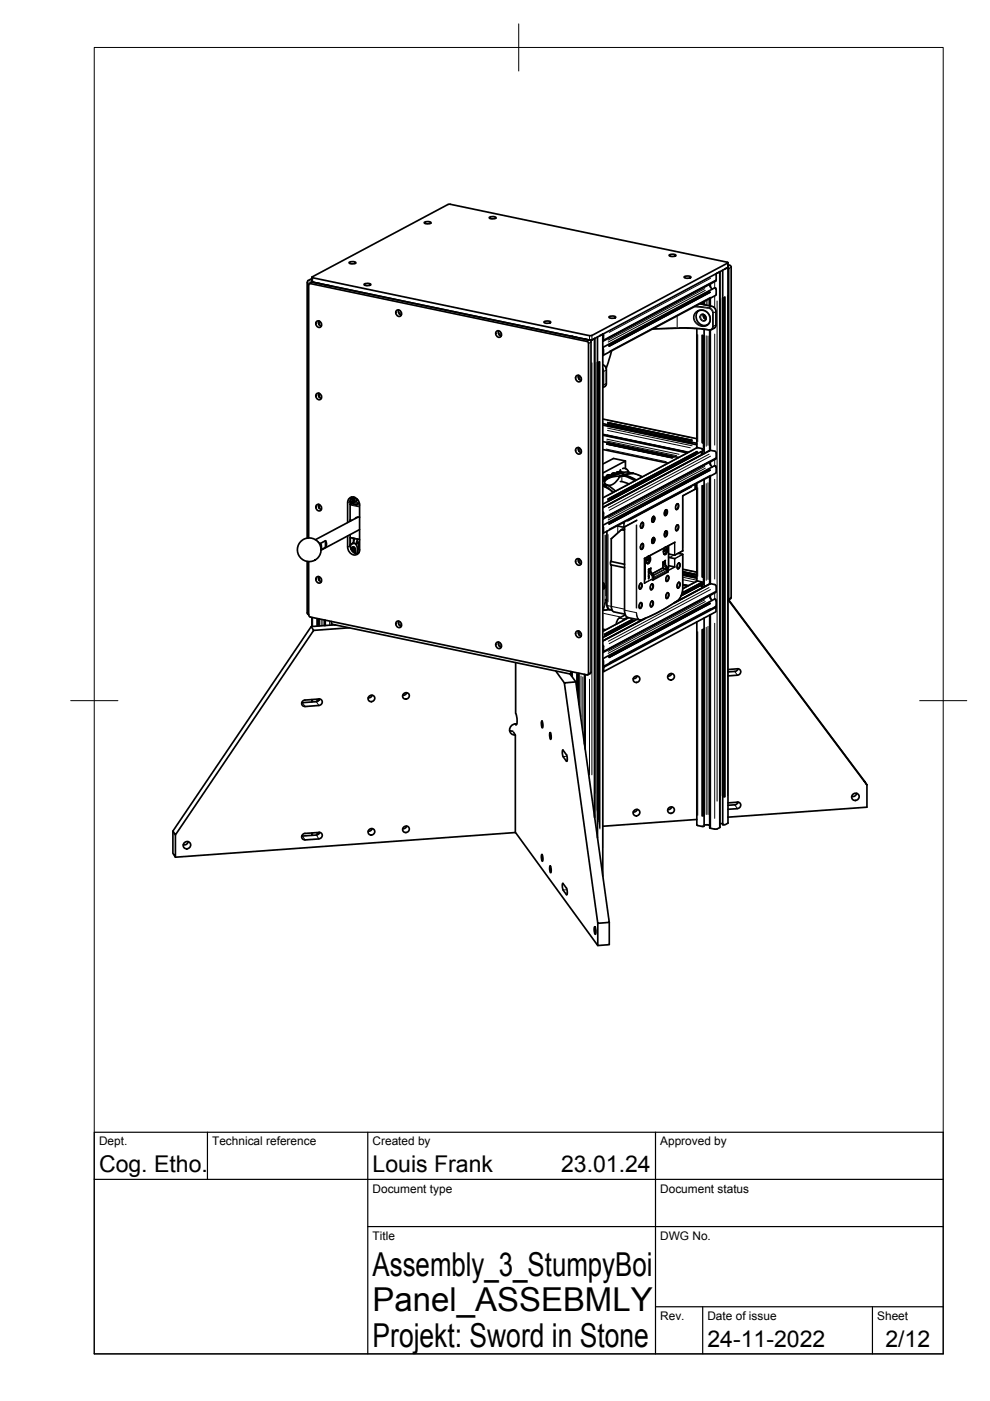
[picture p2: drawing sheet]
<svg xmlns="http://www.w3.org/2000/svg" width="210mm" height="297mm" viewBox="0 0 210 297" stroke-linecap="round" stroke-linejoin="round" font-family="sans-serif">
<defs><g id="words">
<g font-size="7">
<text x="79" y="270.6">Assembly_3_StumpyBoi</text>
<text x="79" y="278.1">Panel_ASSEBMLY</text>
<text x="79" y="285.5">Projekt: Sword in Stone</text>
</g>
<g font-size="4.9">
<text x="21" y="248.5">Cog. Etho.</text>
<text x="79" y="248.5">Louis Frank</text>
<text x="119" y="248.5">23.01.24</text>
<text x="150" y="285.5">24-11-2022</text>
<text x="187.7" y="285.7">2/12</text>
</g>
<g font-size="2.5">
<text x="21" y="242.9">Dept.</text>
<text x="45" y="242.9">Technical reference</text>
<text x="79" y="242.9">Created by</text>
<text x="140" y="242.9">Approved by</text>
<text x="79" y="252.8">Document type</text>
<text x="140" y="252.8">Document status</text>
<text x="79" y="262.9">Title</text>
<text x="140" y="262.9">DWG No.</text>
<text x="140" y="279.9">Rev.</text>
<text x="150" y="279.9">Date of issue</text>
<text x="186" y="279.9">Sheet</text>
</g>
</g></defs>
<!-- layer: Visible -->
<g fill="none" stroke="#000" stroke-width=".36">
<path d="M65.1 60v54.1M65.3 59.5l-.2 .4M66.1 59.7l.2 .1-.2-.1-.1 .2M66.1 58.8v1l-.5 .3M66.1 59.1l-.8 .4M66.2 58.7l.1 .2 58.7 12.3M66.3 59.8l.9 .2M66.3 59.8l58.7 12.3-.9-.2M66.3 59.8h-.2M74.1 55.6l.7-.1 .7 .2-.9 .2-.5-.1zM90 47.1l.8-.1 .6 .2-.8 .3-.6-.2zM95.5 43.3l58.9 12.4-28.9 15.4-.5 .1"/>
<path d="M95.5 43.3h-.5l-28.8 15.4M103.8 46l.8-.1 .6 .3-.9 .2-.5-.1zM142 54l.7-.1 .6 .2-.8 .3-.6-.1zM145.1 58.6l.8-.1 .6 .3-.9 .2-.5-.1zM151.7 59.6l-23.9 12.8v-.2M151.7 59.5v.1M151.8 58.1v1.3l-23.8 12.7M152 57.9l.6-.3v117.9l-.6 .3M152.6 57.6v117.8M153.7 57h.1M154.3 56.7l-.6 .3M154.3 56.7l-28.8 15.4"/>
<path d="M154.3 55.7l.1 118.8-.9 .4-.3-.1v-117.5M154.3 56.2l.6 .1 .1 .4v70M154.4 56.6l-.1 .1M154.4 56.6l.1 .4M154.5 57v70l-.1 .2 .5-.3M67.1 68.1a.68 .68 0 0 1 1 .4 .68 .68 0 0 1-.5 .9 .8 .8 0 0 1-.5-1.3zM67.5 68l.1 .7 .5 .4M67.6 68.1v.7M68.8 60.4h.1M69 60.4h.1M69 60.4l1 .2M70.3 60.7h.1"/>
<path d="M77.3 60.2l.7-.1 .6 .2-.8 .3-.5-.2zM84.1 65.8a.68 .68 0 0 1 1 .4 .68 .68 0 0 1-.6 .9 .8 .8 0 0 1-.4-1.3zM84.5 65.7v.7l.6 .4M84.7 66.6l.4 .1M105.3 70.2a.68 .68 0 0 1 1 .4 .68 .68 0 0 1-.6 .9 .8 .8 0 0 1-.4-1.3zM105.7 70.1v.7l.6 .4M105.9 71l.4 .1M115.4 68.2l.8-.1 .6 .2-.9 .2-.5-.1zM121.2 71.3h.1M121.3 71.3l1 .3M122.2 79.7a.68 .68 0 0 1 1 .3 .68 .68 0 0 1-.5 .9 .8 .8 0 0 1-.5-1.2zM122.6 79.6l.1 .7 .5 .4"/>
<path d="M122.7 71.6v.1M122.7 79.6v.8M124.1 71.9h.1M125 72.1l.3 .4v70l-.1 .3M125.5 72.1l.6-.3v101.5M125.5 72.1h-.5M125.5 72l-.5 .1M126.1 71.8v101.6M126.7 71.4v106.2M127.8 70.8l-.6 .4M127.8 77.3a1.16 1.16 0 0 1 .8 1.1l-.1 3.1-.2 .4-.5 .3M127.8 70.8v115"/>
<path d="M127.8 73.8l.1 .1M127.8 73.9v.1M127.9 70.8l.1 .3M128 71.1l-.1 1.1M129.2 67.1l.7-.1 .7 .3-.9 .2-.5-.1zM129.7 74.4l-1.2 3.7M147.7 69.7v25.2l-19.9 10.7M148.1 65.9a1.75 1.75 0 0 0-.3 2.3 1.75 1.75 0 0 0 2.3 .6l.4-.7v-.8a1.8 1.8 0 0 0-2.5-1.3M148.4 64.4l2.6 .5a1.19 1.19 0 0 1 .8 1.1v3.2l-.4 .4-.8 .4-5.1-.4-7.2 .2M148.8 66.7a.71 .71 0 0 1 .8 .4 .71 .71 0 0 1-.1 .8M149.1 66.7l.1 .6 .4 .4M149.3 63.9v.7"/>
<path d="M149.3 66.7v.7M149.3 69.8v26.3M150.5 63.3v1.5M150.5 70v25.6M150.6 60.2v.4M150.6 60.6l.1 .3M150.6 60.2v.6M150.6 63.2v1.7M150.6 70v25.5M150.7 60.9l.3 .4M151.5 61.1l-23.7 12.6M151.5 61l.2 .1 .1 .3-.1 1.2-23.9 12.8 .2-.3-.1-1.1"/>
<path d="M151.5 61h.1M67.1 83.5a.68 .68 0 0 1 1 .3 .68 .68 0 0 1-.5 .9 .8 .8 0 0 1-.5-1.2zM67.5 83.4l.1 .6 .5 .5M67.6 83.4v.8M122.2 95a.68 .68 0 0 1 1 .4 .68 .68 0 0 1-.5 .9 .8 .8 0 0 1-.5-1.3zM122.6 94.9l.1 .7 .5 .4M122.7 94.9v.8M127.8 95.3l13.8 2.9M127.8 93.6l16.1 3.4M127.8 92.3l17.9 3.7M127.8 92.1l18.2 3.8M127.8 90.1l19.9 4.2"/>
<path d="M127.8 89.8l19.9 4.2M127.8 88.8l19.9 4.2M131.5 99.9l-.3 .1M131.5 99.6v.3l.3 .2M132 99.3h.3a1.26 1.26 0 0 1 1.1 .9M132.6 99.3v-1.6l-4.8 2.6M132.6 97.7l-2.5-.5-2.3 1.2M147.8 94.8l-.1 .2M147.9 94.9l1 .3M147.9 94.9h-.1M148.6 95.9l.3 .4M148.6 95.8v.1"/>
<path d="M148.9 95.2h.1M148.9 95.2l.2 .1M149.1 95.3v.2M149.1 95.5l-21.3 11.4M150.4 95.6l-22.6 12M150.4 95.6h.1M150.4 95.5h.1M150.6 97.9v.4M150.6 98.3l.4 .7M150.6 95.5l1.1 .2 .2 .4M150.6 97.9v.6M150.6 95.5l-22.8 12.1"/>
<path d="M151.5 98.7l-23.7 12.7M151.5 98.7l.2 .1 .1 .2M151.5 98.7h.1M151.7 97.3l-23.9 12.8 .2-.2-.2-1.4M151.7 97.2v.1M151.8 99v1.1l-.1 .2-23.9 12.8M151.8 96.1v1l-23.8 12.8M65.1 119v10.9M65.4 114.1l.1-53.7 .1-.3 58.9 12.3 .3 .2v70.2l-.2 .3-58.8-12.3-.3-.4-.1-11.3M67.1 107.1a.68 .68 0 0 1 1 .3 .68 .68 0 0 1-.5 .9 .8 .8 0 0 1-.5-1.2zM67.5 106.9l.1 .7 .5 .4M67.6 107v.7"/>
<path d="M68 115.2l.2 .6-.1 .7M69 114.6v1.5l-.9 .5M69 114.6l-1.1 .6M69 114.6a1.29 1.29 0 0 1 0 1.5M73.7 106.6v4.2M73.7 113.6v2.4M73.7 116a1.42 1.42 0 0 0 .7 1.4 1.42 1.42 0 0 0 1.6-.1l.3-.8M73.7 106.5a1.17 1.17 0 0 1 1-1.1 1.17 1.17 0 0 1 1.3 .8l.3 .9M74.2 110.3h.4M74.2 114l2 .4M74.2 106.4h.2M74.2 106.3v4.2"/>
<path d="M74.2 113.4v2.3M74.2 115.7a1.62 1.62 0 0 0 1.7 1.7M74.2 115.7l.4-.3a.71 .71 0 0 1 .8-.1 .71 .71 0 0 1 .3 .7v1.4l.4-.3M74.3 110.3v.2M74.3 114l-.1 1.5M74.3 106.9h-.1M74.4 116.3l.6-.4a1.06 1.06 0 0 1 .3 1.4M74.4 116.4l.4-.3 .3 .4M74.5 116.5l.2-.2h.4l.1 .9M74.5 105.4l.5 .1-.2 .1a.21 .21 0 0 1-.1 .3 .21 .21 0 0 1-.2-.1h-.1M74.6 105.4a.76 .76 0 0 0-.2 1l.4-.1M74.6 116.7l.3-.1 .1 .5"/>
<path d="M74.6 116.1h.2M74.6 116.7l.4 .1-.4-.1M74.8 106.2l-.1 .1M74.8 106.8h1.2M75 115.2l-.7 .3M75 114.1l-.1 1.1M75 105.4v.1M75 115.2h.1M75 116.8l-.1 .3M75 106.5l-.3 .2M75 105.4l-.3 .5h-.1l-.2-.3M75.2 114.2l-.2 1"/>
<path d="M75.2 105.5a.7 .7 0 0 1-.8 .7l-.1-.2M75.3 105.5l-.3 .8a.44 .44 0 0 1-.8 .2M75.5 106.1l.1 .1M75.7 105.8l-.2 .4M75.8 114.3l-.3 1.2 .6-.5-.5-.1M75.9 109.7l-9 4.7M75.9 106l-1.7 .9M76.1 117.1h.1M76.1 115l-.1 1.2 .2 .7M76.2 112.3l-8.1 4.4M76.2 107.1v9.4M76.3 109.7h-.6l-.4 .2"/>
<path d="M122.2 118.6a.68 .68 0 0 1 1 .3 .68 .68 0 0 1-.5 .9 .8 .8 0 0 1-.5-1.2zM122.6 118.5l.1 .6 .5 .5M122.7 118.5v.8M127.8 101.2l.7 .1 .1-.4 .2-.1 .5 .1-.8 .4M127.8 101.3l.4 .1M127.8 111.5l.2 .3v1M128 112.8l-.2 .3M128.2 101.4l-.4 .2M128.3 102.6l.1 .1M128.3 102.6l-.1 .2 .3 .1M128.3 102.6l-.5 .3M128.4 102.7h.1"/>
<path d="M128.5 102.9h.1M128.5 102.9l.7 .2 1.3 1M128.7 112.6v15.9l.3 .7 .8 .2M129.5 119l2.9 .6M129.6 118.9l-.2 .5 .2 .4M129.6 100.8l-.6-.1-.3 .1M129.6 119.8v8.8a1.12 1.12 0 0 0 .6 1.1l2.3 .5M129.6 119.8l2.8 .6M129.6 114.2v4.8M129.6 114.2h.1M129.7 100.4l.7 .1-.8 .3zM129.8 100.4h.9"/>
<path d="M130.7 100.1l.8 .1M130.8 100.1l1.4 .1M130.8 111.5l1.4 .3M130.9 100.2l-.3 .2M130.9 100.2h.4M131.4 101.1a2.59 2.59 0 0 1-2.6 1.8l-.4-.2-.1 .1M131.4 101v.1M131.4 101l-.1 .1M131.4 101l-1.4 .1-1.1 .4-.6 .4-.1 .4 .1 .3M131.4 101h.6M131.4 100.9l1.5-.4 1.3-.1-1.4 .1zM131.5 102.1l1.8 .5"/>
<path d="M131.6 101l-.2 .1M131.6 100.2l-.9 .2M131.7 112.3l-2.1 1.9M131.7 112.3h.1M131.8 100.1l.4 .1-1.8 .5-2.6 1.3M132 112.2l-.3 .1M132 101h.1M132.1 101h.7l1.8 .9M132.1 112.2h.3M132.1 110.8l.3 .1M132.2 100.2v.1M132.3 100.2l-2.6 .8-1.9 1"/>
<path d="M132.3 100.8h.1a4.2 4.2 0 0 1 2.5 1M132.4 111.7l-.1 .1M132.4 111.7v17.7a1.57 1.57 0 0 0 .8 1.5l2.5 .6a28.3 28.3 0 0 0 8.4-4.6l.5-1.1 .2-.9-.1-7.4M133.3 100.1l.9 .3M134.2 100.3l.1 .1M134.2 100.4l2 .7M135 110.3l-2.7 1.5M135.8 111.4v.3M135.8 115.9v.3M136.2 110.8l.1 .6-.4 .6M136.2 115.2l.1 .7-.4 .6-.1-.8 .4-.4M136.2 110.8l-.2 .1-.2 .5 .2 .6"/>
<path d="M136.7 118.4v5.2M136.7 118.4h.1M137.1 119.4h.1M137.4 118.6h.1M137.4 118h.1M137.5 118l.2 .4-.6 .4 .6-.2-.7 .4M137.5 117.9l.2 .1a1.02 1.02 0 0 1-.4 1.5 1.16 1.16 0 0 1 .1-1.5M137.6 117.9a1.09 1.09 0 0 1-.3 1.6M137.7 118.6l-.2 .6-.4 .1M138.3 114.3l.3 .1M138.3 110.7l.4-.6-.1-.6-.4 .5v.5l.2 .2M138.5 114l.2 .1v.5l-.4 .6-.1-.4z"/>
<path d="M138.5 109.5v1.1M138.5 114v.1M138.6 114.4l.1 .4M140.7 119.2l.9 1.2v.8l-3.1 1.7-.2-.1M140.7 119.2h.1M140.7 119.1l-.2 .1 .1 1.2M140.7 119.1h.1M140.8 117.4v.1M140.8 117.4h.1M140.8 119.4h.1M140.9 119.1l-.2 .1M140.9 118.9v.1"/>
<path d="M140.9 119h.1M141 118.9l-.1 .1M141 119.4l-.1 .1M141 112.7h.1M141 116.1h.2l.1 .4M141 116.6v.1M141.1 116.7l-.4 .2M141.1 116.1h.1M141.1 112.7v.1M141.1 108.2l.2-.1a.76 .76 0 0 1-.4 1.2l-.1-.5zM141.1 119.4l-.1 .1M141.1 118.8l-.1 .1"/>
<path d="M141.1 119.4h-.2M141.1 112.8l.3 .3M141.1 108.1v1.1M141.1 112.6v.2M141.2 116h.2a1.02 1.02 0 0 1-.5 1.6 1.16 1.16 0 0 1 .2-1.5M141.2 116a1.09 1.09 0 0 1-.3 1.6M141.3 112.6l.1 .6-.4 .6M141.3 112.6l-.3 .2-.1 .3 .1 .7M141.3 116.6l-.2 .7-.4 .1M141.4 116.7h-.3M141.4 116.7l-.7 .3M141.4 116.5l-.7 .3"/>
<path d="M141.8 115.7v4.7M141.8 119.9l1.2 .3M141.8 118.1l1.3 .4M141.8 117.5l1.3 .2M143 115l-6.3 3.4M143.1 114.9v.1M143.5 106.8h.1a.76 .76 0 0 1-.3 1.2l-.1-.6zM143.6 111.3l.2 .6-.4 .6M143.7 111.3l-.3 .1-.2 .5 .2 .6M143.8 119.5l.1-.1a.77 .77 0 0 1-.2 1.2l-.1-.6zM143.8 117.3l.9 .2M144.8 116.8l-1.8 .9"/>
<path d="M144.8 105.1h.1M144.8 116.8h.1M147.2 102.8h.2M147.4 102.8v.1M147.4 102.8v.9l-2.6 1.4v11.7M147.7 102.5v20.7l-2.9 1.6M149.3 101.6v22.8M150.5 101v22.8M150.6 101v22.8M65.1 129.9l.3 .3M66 132.8l.5 .9-29.3 43.3-.5-.8zM66.1 130.9v1.9"/>
<path d="M67.1 122.4a.68 .68 0 0 1 1 .3 .68 .68 0 0 1-.5 .9 .8 .8 0 0 1-.5-1.2zM67.5 122.2l.1 .7 .5 .5M67.6 122.3v.7M67.6 131.2v1.5M68.8 131.5v1.1M69 131.5v1.1M70.3 131.8v.5l50.7 10.6v-.5M71 132.5h.1M71 132.5l-5 .3M74.1 133.1l-7.6 .6M84.1 131.8a.68 .68 0 0 1 1 .4 .68 .68 0 0 1-.6 .9 .8 .8 0 0 1-.4-1.3zM84.5 131.7v.7l.6 .4"/>
<path d="M84.7 132.6l.4 .1M105.3 136.2a.68 .68 0 0 1 1 .4 .68 .68 0 0 1-.6 .9 .8 .8 0 0 1-.4-1.3zM105.7 136.1v.7l.6 .4M105.9 137l.4 .1M122.2 133.9a.68 .68 0 0 1 1 .4 .68 .68 0 0 1-.5 .9 .8 .8 0 0 1-.5-1.3zM122.6 133.8l.1 .7 .5 .4M122.7 133.8v.8M127.8 124l.1 .2-.1 .2M127.8 133.5l.5 .1M127.8 124.3h.1M127.8 136.8l.2 .3M127.8 123.5a.73 .73 0 0 1 .5 .7 .73 .73 0 0 1-.5 .7"/>
<path d="M127.9 124.7h.2M128 137.1l-.1 1.1M128.2 124.6l-.4 .1M129.2 129.3l-1.4 .1M132.6 130.4l-1.5 .8-.4 1.1M133 130.9l-1 .7M133.2 131l-5.4 2.8M135 131.3l-7.2 3.9M135.9 127.8l.1 .6-.4 .6M135.9 123.6a.77 .77 0 0 1-.3 1.2l-.1-.5 .2-.5 .2-.1M135.9 127.8l-.2 .1-.2 .5 .2 .6M136.7 131.2l-8.9 4.7"/>
<path d="M136.9 131.1l-9.1 4.8M137.5 122.2l.1 .3M137.5 121.3h.1M137.5 121.2l.1 .4M137.5 120.8v.5M137.5 122.5v.2M137.6 122.5h-.1M137.6 122.1l-.1 .1M137.6 121.6l-.1 .6M137.6 121.3h-.1M137.6 121.2h.1M137.6 122.1h.1"/>
<path d="M137.6 121.6h.1M137.6 122.5h.1M137.6 120.8l.9 1.1 .1 .7M137.7 120.8v-.2l-.2 .2M137.7 120.7v.1M137.8 120.7h-.3M137.9 120.5v.2M138 125l.4-.5-.1-.7-.4 .6v.4l.1 .2M138 127.6l.2-.2a.7 .7 0 0 1-.3 1.2v-.5zM138 120.4l-.1 .2M138.3 122.9l.1 .1M140.5 120.5l.6 .1 .2 .3"/>
<path d="M140.5 120.4l-2.2 1.3M140.6 120.3v.1M141.3 120.9l.2 .2M141.6 122l.1 .7-.4 .6M141.6 125.7l.1 .6-.4 .6M141.6 122.1l-.2 .1-.2 .5 .2 .6M141.6 125.7l-.2 .1-.2 .5 .2 .6M143 120.2h.1M143.7 124.7l.4-.6-.2-.6-.3 .6 .1 .6M144.8 124.1l.9 .2M144.8 123.9l1.2 .3M144.8 121.9l2.9 .7"/>
<path d="M144.8 121.7l2.9 .6M144.8 120.7l2.9 .6M147.7 131.9v43M147.8 123.1l-.1 .2M147.8 123.2l1.1 .3M148.6 124.2l.3 .4M148.6 124.1v.1M148.9 123.4v.1M148.9 123.5l.2 .1M149.1 123.9l-4.7 2.4M149.1 123.6v.2M149.3 131v44.2h-.4l-1.1-.3"/>
<path d="M150.4 123.8l-7.4 4M150.4 123.8h.1M150.5 130.4v45.1l.1 .1M150.6 126.2v.4M150.6 126.6l.4 .7M150.6 130.3v45.3l.9 .2M150.6 123.8l.9 .1 .3 .3v1.2l-23.8 12.7M150.6 126.2v.6M150.6 123.8l-7.8 4.1M151.5 127l-23.7 12.7M151.5 127l.2 .1 .1 .3v1M151.5 127h.1"/>
<path d="M151.6 128.7h.2v1l-23.8 12.7M151.7 128.6l-23.9 12.8 .2-.3-.2-1.3M151.7 125.6l-23.9 12.7v-.1M151.7 125.4v.2M151.8 128.7l-23.8 12.8v.9h-.2M151.9 128.3l-.2 .3M154.3 127.3h.2M154.5 127.2l29.3 39.2-29.4-39.2M155 126.7l-.1 .2M66.1 148.3v.5M67.1 148.8l-3.1 .2M67.6 148.2l-2.9 .2a.68 .68 0 0 0-.7 .7 .68 .68 0 0 0 .7 .7l2.9-.2"/>
<path d="M67.6 148.4v-.2a.68 .68 0 0 1 .7 .7 .68 .68 0 0 1-.7 .7M67.8 148.2l-.4 .5-.3 .1M78.9 147.4a.78 .78 0 0 1-.8 .6M86.2 146.9a.78 .78 0 0 1-.8 .5M108.1 154.9l.6 .1M108.9 155.2l.4 .6v20.7l-72.1 5.2M109.3 153.5a1.18 1.18 0 0 0-1.3 1.2 1.18 1.18 0 0 0 1.3 1.1M109.3 140.5v10.8M109.3 151.3l.3 1.5-.1 .8v.1l-.3-.2h.4M114.9 152.9l.2 .6-.1 .8-.2-.6zM116.6 155.3l.2 .6v.9l-.2-.6zM117.8 142.3l1.9 2.5"/>
<path d="M119.4 159l-.2 .5a2.37 2.37 0 0 0 .9 1.9l.2-.5a2.21 2.21 0 0 0-.9-1.8M119.7 144.8l2.4-.2 7.1 51-2.5 .2zM120.9 142.9l1.2 1.7M121.2 142.4v1M121.2 142.8l-.2 .1M122.7 142.8v6.5M123.9 143v14.8M124.1 143v15.8M125.2 142.8l-.6 .3M127.8 141.4l.2 .1M135.1 143.3a.78 .78 0 0 1-.8 .6M142.4 142.8a.78 .78 0 0 1-.8 .6"/>
<path d="M155.8 142.4l-1.5 .1M156.3 141.8l-2 .2M156.3 143.2l-2 .1M156.4 141.8a.68 .68 0 0 1 .7 .7 .68 .68 0 0 1-.8 .7M156.5 141.8l-.4 .5h-.3M36.7 176.2v4.7l.5 .8v-4.7M39.9 178.4l-.4 .6-.6 .1M64.7 176.7a.68 .68 0 0 0-.7 .7 .68 .68 0 0 0 .7 .7M66.1 176.6v.5M67.1 177l-3.1 .2M67.6 176.5l-2.9 .2M67.6 177.9l-2.9 .2"/>
<path d="M67.6 176.5a.68 .68 0 0 1 .7 .7 .68 .68 0 0 1-.7 .6M67.6 176.5v.2M67.8 176.5l-.4 .5h-.3M78.9 175.7a.78 .78 0 0 1-.8 .5M86.2 175.2a.78 .78 0 0 1-.8 .5M109.3 176.5l17.4 24v-4.7M135.1 171.6a.78 .78 0 0 1-.8 .6M142.4 171.1a.78 .78 0 0 1-.8 .5M147.7 173.7l-19.9 1.5M150.1 174.9h-.8M150.1 174.9l.4 .1M152 175.7l-.5 .1"/>
<path d="M153.2 174.6l-.6 .1M155.8 170.6l-1.5 .1M156.3 171.5l-2 .1M156.3 170.1l-2 .1M156.4 170.1a.68 .68 0 0 1 .7 .7 .68 .68 0 0 1-.8 .6M156.5 170.1l-.4 .4-.3 .1M181.6 168.2l-.3 .6-.7 .1M183.8 166.4v4.7l-29.5 2.2M114.9 181.2l.2 .5-.1 .9-.2-.6zM116.6 183.6l.2 .6v.8l-.2-.5zM119.3 187.3h.1a2.38 2.38 0 0 1 .9 2.2l-.2 .2a2.41 2.41 0 0 1-.9-2.3zM126.1 196.5a1.47 1.47 0 0 1 .1 1.6l-.2-.8z"/>
<path d="M129.2 195.6v4.7l-2.5 .2"/>
<circle cx="65.6" cy="116.6" r="2.51"/>
<circle cx="78.8" cy="148.1" r=".69"/>
<circle cx="86.1" cy="147.5" r=".69"/>
<circle cx="135" cy="144" r=".69"/>
<circle cx="142.3" cy="143.5" r=".69"/>
<circle cx="39.7" cy="179.2" r=".78"/>
<circle cx="78.8" cy="176.3" r=".69"/>
<circle cx="86.1" cy="175.8" r=".69"/>
<circle cx="135" cy="172.3" r=".69"/>
<circle cx="142.3" cy="171.8" r=".69"/>
<circle cx="181.4" cy="168.9" r=".78"/>
</g>
<!-- layer: Visible Narrow -->
<g fill="none" stroke="#000" stroke-width=".21">
<path d="M65.2 60l.5 .1M65.4 59.5l.7 .1M66.3 59.8l-.5 .3M66.3 59.8h.1M66.3 58.9v.9M150.6 59l-21.4 11.5M151.5 59.8v1.2M154.3 55.8v.9M154.7 56.3l-.3 .1M155 56.7l-.5 .2M67.2 60h.1M67.3 60h.1"/>
<path d="M67.3 60.1h.1M67.5 60.1h.1M67.5 68.1v.5M67.6 60.1h.1M67.6 68.1v.7M68.1 60.2h.1M68.1 68.6v.5M68.5 60.3h.1M68.9 60.4h.1M69 60.4h.1M69.9 60.6h.1M84.5 65.9h.4"/>
<path d="M84.5 66.3l.6 .1M84.7 66.6l.4 .1M84.9 66.7l.2 .1M105.6 70.3l.5 .1M105.7 70.7l.6 .1M105.9 71l.4 .1M106.1 71.2h.2M121.4 71.4h.1M122.3 71.6h.1M122.4 71.6h.1M122.6 71.6h.1M122.6 79.6v.5"/>
<path d="M122.7 71.6h.1M122.7 79.7v.6M123.2 71.7h.1M123.6 71.8h.1M124 71.9h.1M124.1 71.9h.1M124.9 72.1l-.4 .3M125 72.1h.1M125 71.2v.9M125.3 72.5l-.5 .3M125.5 71.2v.8M125.5 76.9v87.4"/>
<path d="M126.1 76.8v91.4M126.1 76.8v91.5M126.6 76.8v95M126.7 76.8v95.7M126.9 76.7v97.1M127 76.7v97.5M127 76.7v98.1M127.1 76.7v98.5M127.1 76.7v98.8M127.2 76.7v99.1M127.8 76.6v103M127.8 77.4a1.19 1.19 0 0 1 .7 1.1"/>
<path d="M127.8 78.1l.2 .6h-.1M127.8 78.5l.1 .2M127.8 78.9v2.5M127.9 72.1l-.1 .1M128 78.9v2.5M128.5 78.5l-.4 .2M128.5 78.6v2.5M128.6 78.4h.1M143.3 69.5l-4.5 .2M143.6 69.5v.1M143.6 67.1v2.3M143.9 69.5h3.1l3 .3"/>
<path d="M147.3 65.1l2.9 .3M147.4 66.3l1-.6h.7l.6 .3 .8 1 .1 .9-.1 .5-.4 .5-1.1 .3-1.3-.5-.6-.9a1.63 1.63 0 0 1 .3-1.5zM147.6 64.9l2.6 .3M147.9 70.9v22.7M148 66l-.5 .3-.3 .6v.5l.2 .8 .4 .4 .7 .4 .9 .1 .5-.2M148.5 64.4l2.3 .5M148.6 66.7a.8 .8 0 0 1 1 .3 .8 .8 0 0 1-.3 1.1 .87 .87 0 0 1-.8-.4 .87 .87 0 0 1 .1-1zM148.7 66.7a.73 .73 0 0 0 0 .9 .73 .73 0 0 0 .7 .3M148.8 64.2l.1 .3M148.8 71l.1 22.9M148.9 64.2v.3M148.9 71v23"/>
<path d="M149 64.1v.4M149 71.1v22.9M149.1 64.1v.4M149.1 71.1v23.8M149.1 66.7l.1 .6 .4 .4M149.2 64v.5M149.2 66.7v.5M149.2 71.1v23.8M149.3 64v.6M149.3 66.8v.6M149.3 71.1v23.7M149.4 61.2l-20.5 10.9"/>
<path d="M149.5 61.6l-20.6 10.9M149.7 63.7v1M149.7 71.2v23.4M150.1 63.6v1.1M150.1 71.2v23.2M150.3 69.9l.1 .1M150.3 61.7l-21.3 11.4M150.4 65.3a.99 .99 0 0 1 .8 1.1h-.1a1.01 1.01 0 0 0-.8-1zM150.5 63.4v1.4M150.5 71.3v23M150.5 61.7l-21.5 11.5M150.5 60.2l-21.4 11.5"/>
<path d="M150.5 61.8l-21.4 11.4M150.5 61.9l-21.4 11.5M150.6 62l-21.5 11.4M150.6 67.7h.1M150.6 60.2v.6M150.6 63.3v1.5M150.6 71.3v22.9M150.6 60l-21.4 11.5M150.6 62l-21.5 11.5M150.6 63l-21.4 11.5M150.9 65l-.5 .2M151 64.9v.1"/>
<path d="M151 65a1.19 1.19 0 0 1 .8 1M151.1 69.2a.67 .67 0 0 1-.8 .7M151.1 66.5v2.6M151.1 69.2h.1v.3l-.3 .4M151.2 66.5v2.6M151.5 62.9v2.3M151.5 70.8v23.6M151.7 68.9l-.4 .3M151.7 66.1l-.4 .2M151.8 66.2v2.6M151.8 68.9l-.3 .7M151.8 66v.1"/>
<path d="M152 63.8v106.1M152.6 63.5v106.1M152.6 63.5v106M153.1 63.2v105.5M153.2 63.2v105.5M153.2 63.1v105.9M153.4 63.1v105.9M153.5 63v106M153.6 63v106M153.7 62.9v106.1M154.3 62.6v106.1M67.5 83.4v.5"/>
<path d="M67.6 83.4v.7M68.1 83.9v.5M122.6 94.9v.5M122.7 95v.7M123.2 80.1v.5M123.2 95.4v.6M127.8 81.8l.2-.3-.2 .6M128.1 81.6l.4-.3-.1 .5-.2 .2M128.5 95.2l12.7 2.7M128.6 81.3h.1M128.6 94.2l13.9 2.9M128.6 94.2l14 2.9"/>
<path d="M128.6 94.1l14.1 2.9M128.6 93.9l14.3 3.1M128.6 93.9l14.4 3M128.6 93.8l14.5 3M128.6 93.5l14.9 3.1M128.7 93.1l15.3 3.2M128.7 92.4l16.2 3.4M128.7 92.3l16.4 3.4-16.4-3.4M128.8 91.3l17.6 3.6M128.8 90.8l17.9 3.7M128.8 90.3l17.9 3.8M128.8 90.2l17.9 3.8"/>
<path d="M128.8 90.2l17.9 3.7M128.8 90l17.9 3.8M128.8 89.8l17.9 3.7M128.8 89.6l17.9 3.8M128.8 89.5l17.9 3.8M128.8 89.1l17.9 3.7M131.2 99.9l-.1 .1M132.1 99.3a.97 .97 0 0 1 1.1 .6M133 100l.2 .1M133.2 100l-1.4 .1M133.2 100l.1 .2M133.2 100h.1"/>
<path d="M146.7 93.4l-17.9-3.7 17.9 3.8M146.9 95.4l-18.1 9.7M147.5 96.4l-18.7 9.9M147.5 96.4l-18.7 10M147.8 95.7l-18.9 10.1M147.8 95.8l-18.9 10.1M148 95.8l-19.1 10.2M148 95.9l-19.1 10.2M148 96.1l-19.1 10.2M148.9 95.7v.5M148.9 95.7v.6M149 95.6v.7"/>
<path d="M149.4 98.9l-20.5 10.9M149.5 96.1l-20.6 10.9 20.4-10.9M149.5 99.3l-20.6 10.9M150.3 99.4l-21.3 11.4M150.3 96.3l-21.3 11.4M150.5 99.4l-21.5 11.5M150.5 97.9l-21.4 11.5M150.5 99.5l-21.4 11.4M150.5 99.6l-21.4 11.5M150.6 97.9v.6M150.6 96.7l-21.4 11.5M150.6 97.7l-21.4 11.5"/>
<path d="M151.5 97.5v1.2M67.3 114.7a1.52 1.52 0 0 1 .7 1.4M67.5 107v.5M67.6 107v.7M68.1 107.4v.6M74.2 106.3l-.5 .2M74.2 115.7l-.5 .3M74.3 107.1l1.8 .4M74.3 113.9l1.8 .4M74.4 106.9l1.8 .4M74.9 106.8l.5-.2 .5 .2M75.2 106.5l.8 .1a.98 .98 0 0 1-1.3 .1l-.4 .2"/>
<path d="M75.9 106.1l-.8 .4M76.1 115h.1M122.6 118.5v.5M122.7 118.5v.7M123.2 119v.5M127.8 103.1l.3 .1M127.8 103l.3 .2M127.8 103l.3 .1M127.9 109.9h-.1M128.1 101.2l-.3 .1M128.1 103.1h.1M128.1 103.2l1.8 1.2"/>
<path d="M128.1 103.1l.4 .1h-.1M128.1 103.2h.2M128.1 103.1v.1M128.3 113.4v10.3M128.3 103.2l-.1 .1M128.3 103.2h.1M128.4 103.2l-.1 .1M128.4 103.2v.1M128.4 103.1l-.1 .1M128.4 103.3l1.6 1.1M128.4 113.5v12.9M128.5 102.9l-.4 .2"/>
<path d="M128.8 102.9l-.4 .3M128.8 102.9l-.3 .2 .5 .3M128.9 113.3v14.3M128.9 103.5l1.2 .8M128.9 103.5v.1M129.1 111.2l21.5-11.5-21.4 11.5M129.2 100.7l-.3 .1M129.5 119.8h.1M129.6 119.8h.1M129.6 119h-.1M129.6 119.8v.1M129.6 118.9v.1"/>
<path d="M129.6 114.2v.1M129.6 114.2h.1M129.6 114.5v4.2M130.3 100.3l-.3 .1M131 111.6v1.3M131.4 100.1h-.3M131.6 112.5l-1.8 1.7M131.8 112.4l.6 .1M131.8 112.3h-.1M131.8 112.3l.6 .1M131.8 101v1.1M132 100.8h.7l-.3 .1"/>
<path d="M132 100.8h.4M132 100.8h.3M132 112.2l-.2 .1M132.1 112.2h.3M132.2 110.9v.8M132.3 110.9v.8M132.4 100.8l-.4 .1M132.4 100.8h.1M132.4 100.8l-.3 .1M132.7 100.8h.1M132.8 100.8h.1M132.8 100.8l-.3 .1"/>
<path d="M132.9 100.8l.5 .3M133.2 100.1l-1.3 .1M133.2 100.1h.1M133.2 100.2l.9 .1M133.5 101.1l1.4 .7M133.5 101.1h.1M134.2 100.4l1.9 .7M134.9 110.4l-2.4 1.3M134.9 111.4v17.5M135 111.3v17.6M136 110.9l.3-.2 .2 .2v.5a.56 .56 0 0 1-.5 .6l-.2-.4zM136 115.3l.3-.1 .2 .2v.5a.56 .56 0 0 1-.5 .6l-.2-.4z"/>
<path d="M136.3 110.8l.1 .6-.4 .6M136.3 115.3l.1 .6-.4 .6M136.7 118.6v4.8M136.7 118.6v4.3M136.8 118.5v4.3M138.2 114.6h.1M138.2 114.8l.1 .4M138.3 114.3l.3 .1M138.4 109.6l.3-.2 .2 .2v.6a.56 .56 0 0 1-.5 .6l-.2-.5zM138.4 114.1l.3-.2 .2 .2v.6a.56 .56 0 0 1-.5 .6l-.2-.5zM138.4 114.2l.3 .1M138.5 114.1h.2"/>
<path d="M138.5 114.4l-.3 .2 .1 .1M138.6 114.4l.1 .1M138.6 114.4h.1M138.6 114.6l-.3 .1M138.7 114.6v.2M138.7 109.5l.1 .7-.4 .5M138.7 114l.1 .6-.4 .6M138.7 114.5h.1M140.5 119.3v1M140.6 119.7l.6 .7M140.6 119.4l.7 .9M140.7 119.2l.7 1.1"/>
<path d="M140.7 119.1l.2-.1v.4M140.8 119.4l.2 .2M140.9 119.5v.1M140.9 118.9l.2-.1v.6M141 112.7v.1M141 112.7l.1 .1M141.1 112.8l.2 .2M141.1 112.7h-.1M141.1 112.7l.3-.2 .1 .2 .1 .5a.56 .56 0 0 1-.6 .6l-.2-.4zM141.1 108.2l.3-.2 .1 .2 .1 .6a.56 .56 0 0 1-.6 .5l-.2-.4zM141.2 113l-.3 .2M141.3 113h.1"/>
<path d="M141.3 113l.1 .1M141.3 108.1l.2 .7-.4 .5M141.3 112.6l.2 .6-.4 .6M141.4 113.1l-.5 .3M141.4 113.1v.1M141.4 113.1h.1M141.7 115.9v4.3M142.8 115.1l-5.8 3.1M142.9 117.7l-.9 .5M143 115.2v2.4M143 118.5v1.6M143.1 115.1v2.4"/>
<path d="M143.1 118.6v1.5M143.5 106.9l.3-.1 .1 .1v.6a.56 .56 0 0 1-.5 .6l-.2-.5zM143.5 111.4l.3-.2 .1 .2v.6a.56 .56 0 0 1-.5 .6l-.2-.5zM143.7 111.3l.1 .6-.3 .6M143.7 106.8l.1 .7-.3 .5M143.8 119.5l.3-.2 .1 .2v.6a.56 .56 0 0 1-.5 .5l-.2-.4zM144 119.4l.2 .6-.4 .6M144.6 117.5l-1.5 .9M144.7 117.6l-1.5 .8M144.7 116.8l-1.5 .8M144.7 105.7v10.5M144.7 117.9v6.4"/>
<path d="M146.6 103.2l-13.6 7.2M146.6 103.3l-13.5 7.2M147.3 103.8l-2.4 1.2M147.4 102.9v.7M147.9 103.4v18.8M148.9 102.9v19.5M149 102.9v19.5M149.1 102.9v20.5M149.2 102.9v20.5M149.3 102.8v20.5M149.7 102.5v20.5M150.1 102.3v20.6"/>
<path d="M150.5 102.1v20.6M150.6 102.1v20.5M150.6 100.7l-21.4 11.5M151.5 101.6v21.2M65.1 129.9l.3 .1M66.3 131v1.7M67.2 131.2v1.5M67.3 131.2l-.1 1.5M67.3 131.2v1.5M67.5 131.3v1.4M67.5 122.3v.5M67.6 122.3v.7"/>
<path d="M67.6 131.3v1.3M68.1 122.8v.5M68.1 131.4v1.2M68.5 131.5v1.1M68.9 131.5v1.1M69 131.6v1M69.9 131.7v.8M70.4 132.4v.1M71 132.5h.1M84.5 131.9h.4M84.5 132.3l.6 .1M84.7 132.6l.4 .1"/>
<path d="M84.9 132.7l.2 .1M105.6 136.3l.5 .1M105.7 136.7l.6 .1M105.9 137l.4 .1M106.1 137.2h.2M122.6 133.8v.5M122.7 133.9v.6M123.2 134.3v.5M127.8 133.3l.7 .2M127.9 123.8l.2 .5-.2 .3M127.9 138.1l-.1 .1M128 130.1l3.5 .7"/>
<path d="M128 128.9h-.1l-.1 .2 .1 .3M128.1 124.7l.2-.3v2.5M128.3 127.1l-.2 1.2-.3 .6M128.4 127.1h-.1M128.4 127.1l-.4 2.3M128.5 127.1h.2M128.7 128.3l.2 .1M128.9 128.5l.2 .6 .2 .2M128.9 128.4l.7 .2M129.1 129.2l-1 .1M129.6 120.4v7.7M129.7 128.6a1.09 1.09 0 0 0 .5 1.1"/>
<path d="M129.8 128.6l2.5 .5M131.3 131l1 .3M132.5 129.4l2.3 .5M133.1 131.1l-5 2.7M134 131.3l-5.9 3.2 5.9-3.1M134.1 131.4l-6 3.2M134.3 131.4l-6.2 3.3M134.4 131.5l-6.2 3.3M134.7 131.5l-6.5 3.5M134.7 131.5l-6.5 3.6M134.9 130a1.47 1.47 0 0 0 .7 1.4M134.9 129.9h.1"/>
<path d="M135 130a1.14 1.14 0 0 0 1 1.4M135.7 123.8l.3-.2 .2 .2v.6a.56 .56 0 0 1-.5 .5l-.2-.4zM135.7 127.9l.3-.2 .2 .2v.6a.56 .56 0 0 1-.5 .6l-.2-.5zM136 127.8l.1 .6-.4 .6M136 123.7l.1 .6-.4 .6M136.1 131.4h-.1M136.5 131.3l-8.3 4.4M137.5 120.8v.5M137.5 121.7v.5M137.5 122.5v.2M137.5 122.1h.1M137.5 121.2l.1 .4"/>
<path d="M137.6 121l.7 .9M137.6 122.2v.3M137.6 121.4l.6 .7M137.6 120.8l.8 1.1M137.6 120.6l-.1 .1M137.9 120.7h-.3M137.9 120.7v.4M138 120.4l-.1 .1M138 120.5v.8M138.1 123.9l.3-.1 .1 .1 .1 .6a.56 .56 0 0 1-.6 .6l-.1-.5zM138.1 127.5l.3-.1 .1 .2 .1 .5a.56 .56 0 0 1-.6 .6l-.1-.5zM138.1 122.8l-1.4 .7"/>
<path d="M138.2 122.9l-1.5 .7M138.2 122.1l.1 .2h.1M138.2 122.8l.1 .1M138.3 122.4v.4M138.3 127.4l.2 .7-.4 .5M138.3 123.8l.2 .7-.4 .5M138.3 122l.2 .3M138.5 121.9l-.3 .2M138.5 122.4v.5M138.5 121.9l.1 .4M138.5 121.9h.1M138.6 122.3v.3"/>
<path d="M138.6 122.3l-.1 .1M138.6 122.3h.1M140.4 120.4l-2 1.1M140.9 120.7l-2.3 1.2M141 120.8l-2.3 1.2M141.2 121l-2.5 1.3M141.2 120.5l.1 .2M141.3 121.2l-2.6 1.4M141.4 120.4l-.2 .1M141.4 120.4l.1 .3M141.4 122.1l.3-.1 .1 .2 .1 .5a.56 .56 0 0 1-.6 .6l-.1-.4zM141.4 125.8l.3-.2 .1 .2 .1 .6a.56 .56 0 0 1-.6 .5l-.1-.4z"/>
<path d="M141.5 120.7l-.2 .2M141.5 120.7h.1v.5M141.5 120.8v.3M141.5 120.3l-.1 .1M141.5 120.3h.1M141.5 120.3l.1 .3M141.6 120.6h.1M141.7 122.1l.1 .6-.4 .6M141.7 125.7l.1 .6-.4 .6M142.9 120.2l-1.2 .7M143 120.3l-1.3 .7M143.3 127.5a37.6 37.6 0 0 1-6.8 3.7"/>
<path d="M143.7 124.7h.1M143.7 127.3h.1M143.8 123.6l.3-.2 .1 .2v.5a.56 .56 0 0 1-.5 .6l-.2-.4zM144 123.5l.2 .6-.4 .6M144.7 124.7h.1M144.8 124.8h.1M144.8 124.8l-.1 .6a3.2 3.2 0 0 1-.9 1.8M144.8 124.1l.9 .2M144.8 123.9l1.1 .2M144.8 125.5l3.9-2-3.9 2.1M144.9 122.9l2.3 .5M144.9 122.4l2.7 .6"/>
<path d="M144.9 122l2.7 .6M144.9 121.9l2.7 .5M144.9 121.8l2.7 .6M144.9 121.7l2.7 .5M144.9 121.4l2.7 .6M144.9 121.4l2.7 .5M144.9 121.3l2.7 .6M144.9 121.2l2.7 .6M144.9 120.7l2.7 .6M147.8 123.3l-2.9 1.5M147.9 133.9v39M148.4 124.3l-3.8 2"/>
<path d="M148.6 123.5l-3.8 2M148.7 123.6l-3.9 2.1M148.8 123.7l-4 2.1M148.8 124l.1 .5M148.8 123.7l-4 2.2M148.8 123.9l-4.2 2.3M148.9 133.5l-.1 39.5M148.9 124v.6M148.9 133.4v39.6M149 123.9v.7M149 133.4v39.6M149.1 133.3v39.7"/>
<path d="M149.2 133.3v39.7M149.3 133.3v39.7M149.4 127.2l-20.5 10.9M149.5 127.5l-20.6 11M149.7 133v39.7M150.1 132.8v39.9M150.2 124l-7 3.7M150.3 127.7l-21.3 11.3M150.3 124.6l-21.3 11.4M150.5 132.7v40.6M150.5 127.7l-21.5 11.5M150.5 126.2l-21.4 11.5"/>
<path d="M150.5 127.8l-21.4 11.4M150.5 127.9l-21.4 11.5M150.6 126.2v.6M150.6 132.6v40.7M150.6 128l-21.5 11.4M150.6 125l-21.4 11.5M150.6 126l-21.4 11.5M150.6 128l-21.4 11.5M150.6 129l-21.4 11.5M151.5 125.8v1.2M151.5 132.2v41.3M155 126.7l-.5 .2"/>
<path d="M64.2 149l.4 .8M66.3 148.3v.5M67.1 148.8l.5 .7M67.2 148.3v.4M67.3 148.3v.4M67.5 148.2v.4M67.6 148.2v.2M109.5 153.6h-.2M121.4 142.5v1.1M122.3 142.8v3.1M122.3 142.8v3.5M122.4 142.9v3.9"/>
<path d="M122.6 143v4.7M122.6 143v5.1M122.7 143.1v5.9M123.2 143.3v8.7M123.6 143.5v11.1M124 143.7v13.5M124.1 143.8v14.3M125 144v20.3M125.3 142.5l-.5 .3M155.8 142.4l.5 .7M64.2 177.3l.4 .7M66.3 176.6v.5"/>
<path d="M67.1 177.1l.5 .7M67.2 176.6v.4M67.3 176.5l-.1 .5M67.3 176.5v.5M67.5 176.5v.4M67.5 176.5v.3M67.6 176.5v.2M120.2 160.3l-.8 .1M120.2 161.4h-.1M155.8 170.7l.5 .7M120.2 188.6l-.8 .1M120.2 189.7h-.1"/>
</g>
<!-- layer: Visible -->
<g fill="#000">
<circle cx="67.6" cy="60.1" r=".18"/>
<circle cx="69" cy="60.4" r=".18"/>
<circle cx="121.2" cy="71.3" r=".18"/>
<circle cx="123.9" cy="71.9" r=".18"/>
<circle cx="148.6" cy="95.8" r=".18"/>
<circle cx="129.6" cy="100.8" r=".18"/>
<circle cx="134.3" cy="100.4" r=".18"/>
<circle cx="128.4" cy="127.3" r=".18"/>
<circle cx="128.4" cy="127.2" r=".18"/>
<circle cx="148.6" cy="124.1" r=".18"/>
</g>
<!-- layer: BORDER -->
<path d="M20 10.1h180v276.9h-180zM110 5.1v10M15 148.6h10M195 148.6h10" fill="none" stroke="#000" stroke-width=".21"/>
<!-- layer: TITLEBLOCK -->
<path d="M20 240.1h180v46.9h-180zM20 250h180M44 240.1v9.9M78 240.1v46.9M139 240.1v46.9M78 260.1h122M139 277.1h61M149 277.1v9.9M185 277.1v9.9" fill="none" stroke="#000" stroke-width=".25"/>
<use href="#words"/>
</svg>
